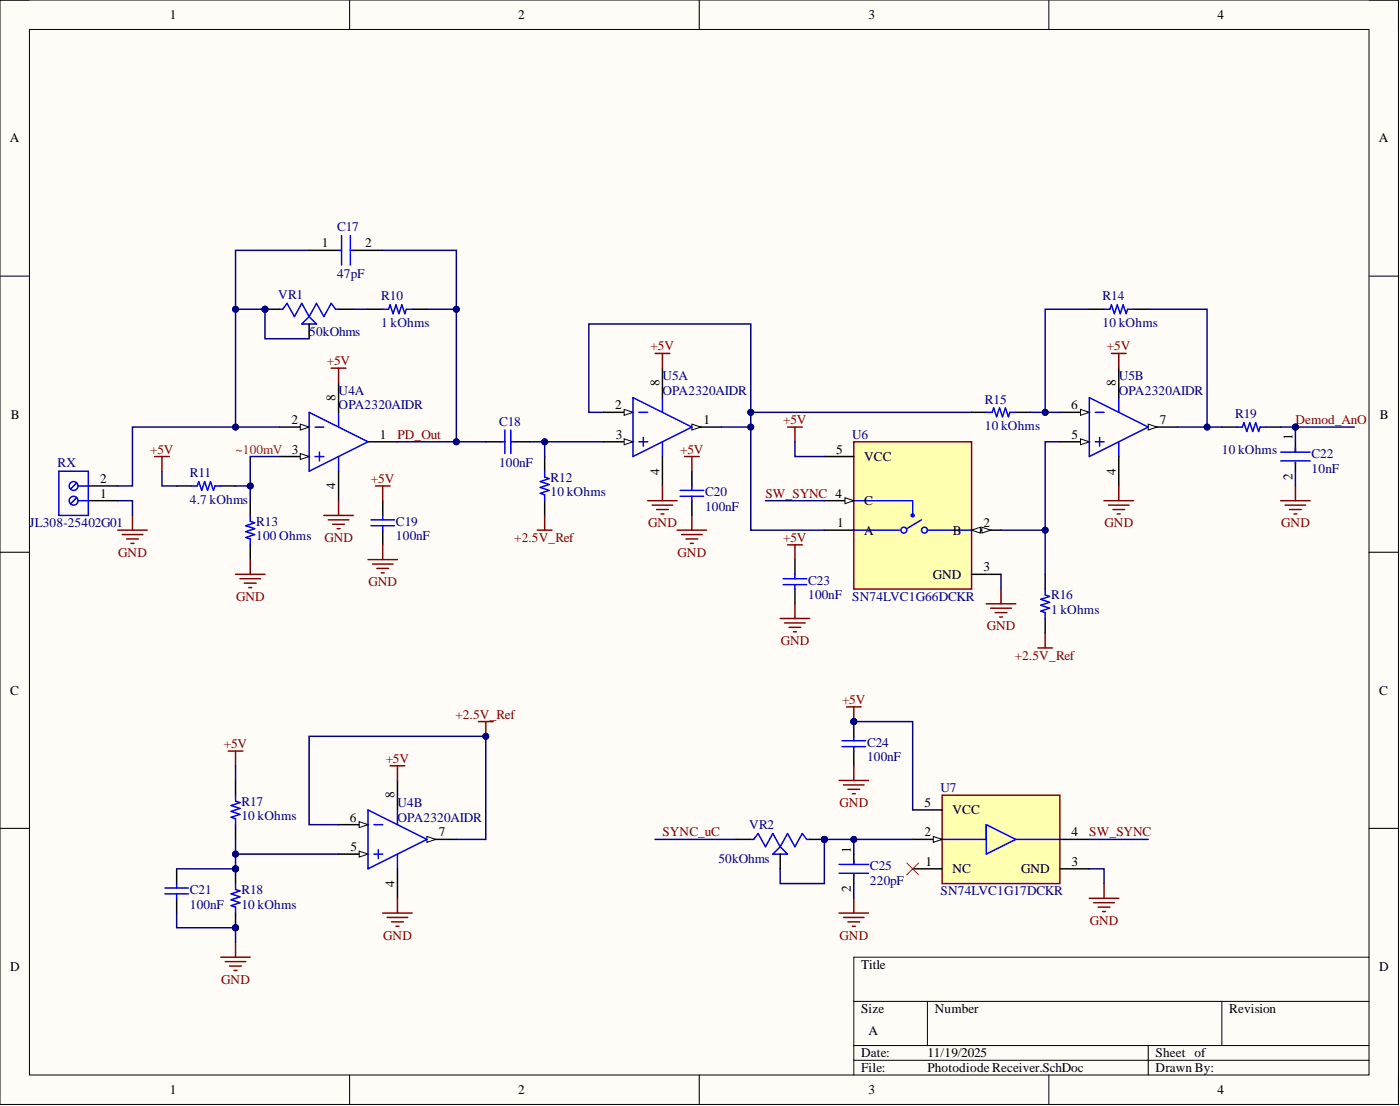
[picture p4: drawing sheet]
<svg xmlns="http://www.w3.org/2000/svg" width="241mm" height="190mm" viewBox="0 0 241 190" stroke-linecap="round" stroke-linejoin="round" font-family="sans-serif">
<defs><g id="words">
<g font-size="2.3">
<text x="29.3" y="3.3">1</text>
<text x="89.3" y="3.3">2</text>
<text x="149.7" y="3.3">3</text>
<text x="209.8" y="3.3">4</text>
<text x="1.7" y="24.5">A</text>
<text x="237.7" y="24.5">A</text>
<text x="55.5" y="42.6">1</text>
<text x="62.9" y="42.6">2</text>
<text x="57.8" y="69" transform="rotate(-90 57.8 69)">8</text>
<text x="106.1" y="70.5">2</text>
<text x="113.7" y="66.5" transform="rotate(-90 113.7 66.5)">8</text>
<text x="184.6" y="70.5">6</text>
<text x="192.3" y="66.5" transform="rotate(-90 192.3 66.5)">8</text>
<text x="1.9" y="72.1">B</text>
<text x="50.2" y="73.1">2</text>
<text x="65.5" y="75.6">1</text>
<text x="106.1" y="75.6">3</text>
<text x="121.3" y="73.1">1</text>
<text x="184.7" y="75.6">5</text>
<text x="199.9" y="73.1">7</text>
<text x="222.8" y="75.8" transform="rotate(-90 222.8 75.8)">1</text>
<text x="237.8" y="72.1">B</text>
<text x="17.3" y="83.2">2</text>
<text x="50.3" y="78.1">3</text>
<text x="113.7" y="81.8" transform="rotate(-90 113.7 81.8)">4</text>
<text x="144.1" y="78.1">5</text>
<text x="148.9" y="79.4">VCC</text>
<text x="192.3" y="81.8" transform="rotate(-90 192.3 81.8)">4</text>
<text x="222.8" y="82.7" transform="rotate(-90 222.8 82.7)">2</text>
<text x="17.3" y="85.7">1</text>
<text x="57.8" y="84.3" transform="rotate(-90 57.8 84.3)">4</text>
<text x="148.9" y="87">C</text>
<text x="144.3" y="90.8">1</text>
<text x="148.9" y="92.1">A</text>
<text x="164.2" y="92.1">B</text>
<text x="169.5" y="90.8">2</text>
<text x="160.8" y="99.7">GND</text>
<text x="169.5" y="98.4">3</text>
<text x="1.8" y="119.6">C</text>
<text x="237.7" y="119.6">C</text>
<text x="68" y="137.5" transform="rotate(-90 68 137.5)">8</text>
<text x="60.3" y="141.5">6</text>
<text x="159.3" y="139">5</text>
<text x="164.2" y="140.3">VCC</text>
<text x="60.4" y="146.6">5</text>
<text x="75.6" y="144.1">7</text>
<text x="146.7" y="146.9" transform="rotate(-90 146.7 146.9)">1</text>
<text x="159.3" y="144.1">2</text>
<text x="159.5" y="149.1">1</text>
<text x="184.7" y="144.1">4</text>
<text x="184.7" y="149.1">3</text>
<text x="68" y="152.8" transform="rotate(-90 68 152.8)">4</text>
<text x="146.7" y="153.7" transform="rotate(-90 146.7 153.7)">2</text>
<text x="164.2" y="150.4">NC</text>
<text x="176" y="150.4">GND</text>
<text x="1.8" y="167.2">D</text>
<text x="148.4" y="166.9">Title</text>
<text x="237.7" y="167.2">D</text>
<text x="148.4" y="174.5">Size</text>
<text x="149.7" y="178.3">A</text>
<text x="161.1" y="174.5">Number</text>
<text x="211.9" y="174.5">Revision</text>
<text x="148.4" y="182.1">Date:</text>
<text x="148.4" y="184.7">File:</text>
<text x="159.8" y="182.1">11/19/2025</text>
<text x="159.8" y="184.7">Photodiode Receiver.SchDoc</text>
<text x="199.2" y="182.1">Sheet of</text>
<text x="199.2" y="184.7">Drawn By:</text>
<text x="29.3" y="188.5">1</text>
<text x="89.3" y="188.5">2</text>
<text x="149.7" y="188.5">3</text>
<text x="209.8" y="188.5">4</text>
</g>
<g font-size="2.3" fill="#000080">
<text x="58.1" y="39.8">C17</text>
<text x="58.1" y="47.9">47pF</text>
<text x="48" y="51.5">VR1</text>
<text x="65.7" y="51.7">R10</text>
<text x="190" y="51.7">R14</text>
<text x="53.3" y="57.8">50kOhms</text>
<text x="65.7" y="56.3">1 kOhms</text>
<text x="190" y="56.3">10 kOhms</text>
<text x="114.2" y="65.4">U5A</text>
<text x="192.8" y="65.4">U5B</text>
<text x="58.4" y="68">U4A</text>
<text x="58.4" y="70.5">OPA2320AIDR</text>
<text x="114.2" y="68">OPA2320AIDR</text>
<text x="169.7" y="69.5">R15</text>
<text x="192.8" y="68">OPA2320AIDR</text>
<text x="86" y="73.3">C18</text>
<text x="146.9" y="75.6">U6</text>
<text x="169.7" y="74.1">10 kOhms</text>
<text x="212.9" y="72">R19</text>
<text x="9.9" y="80.4">RX</text>
<text x="32.7" y="82.2">R11</text>
<text x="86" y="80.4">100nF</text>
<text x="94.9" y="82.9">R12</text>
<text x="210.6" y="78.1">10 kOhms</text>
<text x="226.1" y="78.9">C22</text>
<text x="226.1" y="81.4">10nF</text>
<text x="32.7" y="86.7">4.7 kOhms</text>
<text x="94.9" y="85.5">10 kOhms</text>
<text x="121.5" y="85.5">C20</text>
<text x="121.5" y="88">100nF</text>
<text x="5.1" y="90.8">JL308-25402G01</text>
<text x="44.1" y="93.1">100 Ohms</text>
<text x="44.1" y="90.6">R13</text>
<text x="68.3" y="90.6">C19</text>
<text x="68.3" y="93.1">100nF</text>
<text x="139.3" y="100.7">C23</text>
<text x="139.3" y="103.2">100nF</text>
<text x="146.9" y="103.5">SN74LVC1G66DCKR</text>
<text x="181.2" y="105.8">1 kOhms</text>
<text x="181.2" y="103.2">R16</text>
<text x="149.4" y="128.6">C24</text>
<text x="149.4" y="131.1">100nF</text>
<text x="162.1" y="136.5">U7</text>
<text x="41.6" y="141.3">10 kOhms</text>
<text x="41.6" y="138.7">R17</text>
<text x="68.5" y="139">U4B</text>
<text x="68.5" y="141.5">OPA2320AIDR</text>
<text x="129.1" y="142.8">VR2</text>
<text x="123.8" y="148.6">50kOhms</text>
<text x="149.9" y="149.9">C25</text>
<text x="32.7" y="154">C21</text>
<text x="41.6" y="154">R18</text>
<text x="149.9" y="152.4">220pF</text>
<text x="162.1" y="154.2">SN74LVC1G17DCKR</text>
<text x="32.7" y="156.5">100nF</text>
<text x="41.6" y="156.5">10 kOhms</text>
</g>
<g font-size="2.3" fill="#800000">
<text x="56.3" y="62.9">+5V</text>
<text x="112.1" y="60.4">+5V</text>
<text x="190.8" y="60.4">+5V</text>
<text x="68.5" y="75.6">PD_Out</text>
<text x="135" y="73.1">+5V</text>
<text x="223.3" y="73.1">Demod_AnO</text>
<text x="25.9" y="78.1">+5V</text>
<text x="63.9" y="83.2">+5V</text>
<text x="117.2" y="78.1">+5V</text>
<text x="131.9" y="85.7">SW_SYNC 4</text>
<text x="20.4" y="95.9">GND</text>
<text x="55.9" y="93.3">GND</text>
<text x="88.6" y="93.3">+2.5V_Ref</text>
<text x="111.7" y="90.8">GND</text>
<text x="116.8" y="95.9">GND</text>
<text x="135" y="93.3">+5V</text>
<text x="190.4" y="90.8">GND</text>
<text x="220.8" y="90.8">GND</text>
<text x="63.5" y="101">GND</text>
<text x="40.7" y="103.5">GND</text>
<text x="134.6" y="111.1">GND</text>
<text x="170.1" y="108.6">GND</text>
<text x="174.9" y="113.6">+2.5V_Ref</text>
<text x="78.5" y="123.8">+2.5V_Ref</text>
<text x="145.1" y="121.2">+5V</text>
<text x="38.6" y="128.9">+5V</text>
<text x="66.5" y="131.4">+5V</text>
<text x="144.7" y="139">GND</text>
<text x="114.2" y="144.1">SYNC_uC</text>
<text x="187.8" y="144.1">SW_SYNC</text>
<text x="66.1" y="161.8">GND</text>
<text x="144.7" y="161.8">GND</text>
<text x="187.8" y="159.3">GND</text>
<text x="38.1" y="169.4">GND</text>
</g>
<text font-size="2.3" fill="#f00" x="40.6" y="78.1">~100mV</text>
</g></defs>
<path d="M0 0h241v190.2h-241z" fill-rule="evenodd" fill="#fffcf8"/>
<path d="M0 0h241v190.2h-241z" fill="none" stroke="#000" stroke-width=".17"/>
<path d="M5.1 5.1h230.9v180.1h-230.9z" fill-rule="evenodd" fill="#fffcf8"/>
<g fill="none" stroke="#000" stroke-width=".17">
<path d="M0 0h5.1M5.1 5.1h230.9v180.1h-230.9zM60.3 0v5.1M120.5 0v5.1M180.8 0v5.1M236 0h5v5.1M0 47.6h5.1M236 47.6h5M0 95.1h5.1M236 95.1h5M0 142.7h5.1M236 142.7h5"/>
<path d="M147.2 172.5h88.8M159.8 172.5v7.6M210.6 172.5v7.6M236 164.9h-88.8v20.3M60.3 185.2v5M120.5 185.2v5M147.2 180.1h88.8M147.2 182.6h88.8M180.8 185.2v5M197.9 180.1v5.1M241 185.2v5"/>
</g>
<path d="M48.2 78.6h5.1M63.4 76.1h5.1" fill="none" stroke="#000" stroke-width=".25"/>
<path d="M51.8 78.1l1.5 .5-1.5 .5z" fill="#f8fcff"/>
<path d="M51.8 78.1l1.5 .5-1.5 .5z" fill="none" stroke="#000" stroke-width=".17"/>
<path d="M48.2 73.6h5.1" fill="none" stroke="#000" stroke-width=".25"/>
<path d="M51.8 73.1l1.5 .5-1.5 .5z" fill="#f8fcff"/>
<path d="M51.8 73.1l1.5 .5-1.5 .5z" fill="none" stroke="#000" stroke-width=".17"/>
<path d="M53.3 71l10.1 5.1-10.1 5.1zM54.3 73.6h1.5M54.3 78.6h1.5M55.1 77.9v1.5M58.4 71v2.6M58.4 78.6v2.6" fill="none" stroke="#00f" stroke-width=".25"/>
<path d="M58.4 65.9v5.1M58.4 81.2v5M73.6 144.6h5.1" fill="none" stroke="#000" stroke-width=".25"/>
<path d="M73.6 144.1l1.5 .5-1.5 .5z" fill="#f8fcff"/>
<path d="M73.6 144.1l1.5 .5-1.5 .5z" fill="none" stroke="#000" stroke-width=".17"/>
<path d="M58.4 147.1h5" fill="none" stroke="#000" stroke-width=".25"/>
<path d="M61.9 146.6l1.5 .5-1.5 .5z" fill="#f8fcff"/>
<path d="M61.9 146.6l1.5 .5-1.5 .5z" fill="none" stroke="#000" stroke-width=".17"/>
<path d="M58.4 142h5" fill="none" stroke="#000" stroke-width=".25"/>
<path d="M61.9 141.5l1.5 .5-1.5 .5z" fill="#f8fcff"/>
<path d="M61.9 141.5l1.5 .5-1.5 .5z" fill="none" stroke="#000" stroke-width=".17"/>
<path d="M63.4 139.5l10.2 5.1-10.2 5.1zM68.5 139.5v2.5M64.4 142h1.6M64.4 147.1h1.6M65.2 146.4v1.5M68.5 147.1v2.6" fill="none" stroke="#00f" stroke-width=".25"/>
<path d="M119.2 73.6h5.1M68.5 134.4v5.1M68.5 149.7v5" fill="none" stroke="#000" stroke-width=".25"/>
<path d="M119.2 73.1l1.6 .5-1.6 .5z" fill="#f8fcff"/>
<path d="M119.2 73.1l1.6 .5-1.6 .5z" fill="none" stroke="#000" stroke-width=".17"/>
<path d="M104 76.1h5.1" fill="none" stroke="#000" stroke-width=".25"/>
<path d="M107.6 75.6l1.5 .5-1.5 .5z" fill="#f8fcff"/>
<path d="M107.6 75.6l1.5 .5-1.5 .5z" fill="none" stroke="#000" stroke-width=".17"/>
<path d="M104 71h5.1" fill="none" stroke="#000" stroke-width=".25"/>
<path d="M107.6 70.5l1.5 .5-1.5 .5z" fill="#f8fcff"/>
<path d="M107.6 70.5l1.5 .5-1.5 .5z" fill="none" stroke="#000" stroke-width=".17"/>
<path d="M109.1 68.5l10.1 5.1-10.1 5zM110.1 71h1.5M110.1 76.1h1.5M110.9 75.3v1.6M114.2 68.5v2.5M114.2 76.1v2.5" fill="none" stroke="#00f" stroke-width=".25"/>
<path d="M114.2 63.4v5.1M114.2 78.6v5.1M197.9 73.6h5.1" fill="none" stroke="#000" stroke-width=".25"/>
<path d="M197.9 73.1l1.5 .5-1.5 .5z" fill="#f8fcff"/>
<path d="M197.9 73.1l1.5 .5-1.5 .5z" fill="none" stroke="#000" stroke-width=".17"/>
<path d="M182.7 76.1h5.1" fill="none" stroke="#000" stroke-width=".25"/>
<path d="M186.2 75.6l1.6 .5-1.6 .5z" fill="#f8fcff"/>
<path d="M186.2 75.6l1.6 .5-1.6 .5z" fill="none" stroke="#000" stroke-width=".17"/>
<path d="M182.7 71h5.1" fill="none" stroke="#000" stroke-width=".25"/>
<path d="M186.2 70.5l1.6 .5-1.6 .5z" fill="#f8fcff"/>
<path d="M186.2 70.5l1.6 .5-1.6 .5z" fill="none" stroke="#000" stroke-width=".17"/>
<g fill="none" stroke="#00f" stroke-width=".25">
<path d="M58.4 43.1h.5M58.9 40.6v5.1M60.4 40.6v5.1M60.4 43.1h.5M66 53.3h1l.2-.8 .5 1.5 .6-1.5 .5 1.5 .5-1.5 .5 1.5 .2-.7h1M187.8 68.5l10.1 5.1-10.1 5zM188.8 71h1.5M188.8 76.1h1.5M189.5 75.3v1.6M192.8 68.5v2.5M192.8 76.1v2.5M10.1 81.2h5.1v7.6h-5.1z"/>
<path d="M13.2 85.7l-1 1.1M13.2 83.2l-1 1M13.4 86.2h1.8M13.4 83.7h1.8M63.9 89.5h4.1M63.9 90.6h4.1M66 88.8v.7M66 90.6v.7"/>
<circle cx="12.7" cy="86.2" r=".76"/>
<circle cx="12.7" cy="83.7" r=".76"/>
</g>
<path d="M53.3 43.1h5.1M60.9 43.1h5.1M63.4 53.3h2.6M71 53.3h2.6M192.8 63.4v5.1M192.8 78.6v5.1M15.2 86.2h5.1M15.2 83.7h5.1M66 86.2v2.6M66 91.3v2.6" fill="none" stroke="#000" stroke-width=".25"/>
<g fill="none" stroke="#800000" stroke-width=".25">
<path d="M57.1 63.4h2.5M58.4 63.4v2.5M20.3 91.3h5.1M21.1 92.1h3.5M21.8 92.8h2M22.6 93.6h.5M22.8 88.8v2.5M55.8 88.8h5.1M56.6 89.5h3.5M57.3 90.3h2.1M58.1 91.1h.5M58.4 86.2v2.6"/>
<path d="M63.4 96.4h5.1M64.2 97.1h3.5M64.7 83.7h2.5M65 97.9h2M65.7 98.7h.5M66 83.7v2.5M66 93.9v2.5"/>
</g>
<circle cx="45.7" cy="53.3" r=".51" fill="#000080"/>
<circle cx="45.7" cy="53.3" r=".51" fill="none" stroke="#000080" stroke-width=".17"/>
<path d="M48.2 53.3h.5l.8-1 1.2 2.2 1.3-2.2 1.3 2.2M52 55.8l1.3-1.3 1.2 1.3zM58.4 53.3h-.6l-.7-1-1.3 2.2-1.3-2.2-1.2 2.2" fill="none" stroke="#00f" stroke-width=".25"/>
<path d="M45.7 53.3h2.5M53.3 55.8v2.5M58.4 53.3h2.5" fill="none" stroke="#000" stroke-width=".25"/>
<circle cx="45.7" cy="53.3" r=".51" fill="#000080"/>
<circle cx="45.7" cy="53.3" r=".51" fill="none" stroke="#000080" stroke-width=".17"/>
<path d="M83.7 76.1h2.6M88.8 76.1h2.5M93.9 78.6v2.6M30.4 83.7h2.6M38.1 83.7h2.5M43.1 86.2v2.6M43.1 93.9v2.5M93.9 86.2v2.6M40.6 134.4v2.6M40.6 142v2.6" fill="none" stroke="#000" stroke-width=".25"/>
<path d="M86.3 76.1h.7M87 74.1v4M88 74.1v4M88 76.1h.8M33 83.7h1l.3-.8 .5 1.6 .5-1.6 .5 1.6 .5-1.6 .5 1.6 .2-.8h1.1M43.1 88.8v1l.8 .2-1.5 .6 1.5 .5-1.5 .5 1.5 .5-1.5 .5 .7 .2v1.1M93.9 81.2v1l.7 .2-1.5 .5 1.5 .6-1.5 .5 1.5 .5-1.5 .5 .8 .2v1M40.6 137v1l.8 .2-1.6 .5 1.6 .6-1.6 .5 1.6 .5-1.6 .5 .8 .2v1" fill="none" stroke="#00f" stroke-width=".25"/>
<g fill="none" stroke="#800000" stroke-width=".25">
<path d="M26.6 78.6h2.6M27.9 78.6v2.6M40.6 98.9h5.1M41.4 99.7h3.5M43.1 96.4v2.5M42.1 100.4h2M42.9 101.2h.5M39.3 129.4h2.6M40.6 129.4v2.5M67.2 131.9h2.6M68.5 131.9v2.5M66 157.3h5"/>
<path d="M66.7 158h3.6M67.5 158.8h2M68.3 159.5h.5M68.5 154.7v2.6"/>
</g>
<circle cx="40.6" cy="149.7" r=".51" fill="#000080"/>
<circle cx="40.6" cy="149.7" r=".51" fill="none" stroke="#000080" stroke-width=".17"/>
<circle cx="40.6" cy="159.8" r=".51" fill="#000080"/>
<circle cx="40.6" cy="159.8" r=".51" fill="none" stroke="#000080" stroke-width=".17"/>
<path d="M40.6 149.7v2.5" fill="none" stroke="#000" stroke-width=".25"/>
<circle cx="40.6" cy="149.7" r=".51" fill="#000080"/>
<circle cx="40.6" cy="149.7" r=".51" fill="none" stroke="#000080" stroke-width=".17"/>
<path d="M40.6 157.3v2.5" fill="none" stroke="#000" stroke-width=".25"/>
<circle cx="40.6" cy="159.8" r=".51" fill="#000080"/>
<circle cx="40.6" cy="159.8" r=".51" fill="none" stroke="#000080" stroke-width=".17"/>
<path d="M28.4 152.9h4.1M28.4 154h4.1M30.4 152.2v.7M30.4 154v.7M40.6 152.2v1l.8 .3-1.6 .5 1.6 .5-1.6 .5 1.6 .5-1.6 .5 .8 .2v1.1" fill="none" stroke="#00f" stroke-width=".25"/>
<path d="M30.4 149.7v2.5M30.4 154.7v2.6" fill="none" stroke="#000" stroke-width=".25"/>
<path d="M82.5 124.3h2.5M83.7 124.3v2.5M38.1 164.9h5M38.8 165.6h3.6M39.6 166.4h2M40.3 167.2h.5M40.6 162.3v2.6" fill="none" stroke="#800000" stroke-width=".25"/>
<circle cx="83.7" cy="126.8" r=".51" fill="#000080"/>
<circle cx="83.7" cy="126.8" r=".51" fill="none" stroke="#000080" stroke-width=".17"/>
<g fill="none" stroke="#800000" stroke-width=".25">
<path d="M112.9 60.9h2.5M114.2 60.9v2.5M118 78.6h2.5M119.2 78.6v2.6M191.6 60.9h2.5M192.8 60.9v2.5M92.6 91.3h2.5M93.9 88.8v2.5M111.6 86.2h5.1M112.4 87h3.6M113.2 87.8h2M113.9 88.5h.5"/>
<path d="M114.2 83.7v2.5M116.7 91.3h5.1M117.5 92.1h3.5M118.2 92.8h2.1M119 93.6h.5M119.2 88.8v2.5M190.3 86.2h5.1M191.1 87h3.5M191.8 87.8h2M192.6 88.5h.5M192.8 83.7v2.5M178.9 111.6h2.5"/>
<path d="M180.1 109.1v2.5"/>
</g>
<path d="M187.8 53.3h2.5M195.4 53.3h2.5M167.5 71h2.5M175.1 71h2.5M119.2 81.2v2.5M119.2 86.2v2.6M180.1 98.9v2.6M180.1 106.5v2.6" fill="none" stroke="#000" stroke-width=".25"/>
<path d="M190.3 53.3h1l.3-.8 .5 1.5 .5-1.5 .5 1.5 .5-1.5 .5 1.5 .3-.7h1M170 71h1l.3-.7 .5 1.5 .5-1.5 .5 1.5 .5-1.5 .5 1.5 .3-.8h1M117.2 84.5h4.1M117.2 85.5h4.1M119.2 83.7v.8M119.2 85.5v.7M180.1 101.5v1l.8 .2-1.5 .5 1.5 .5-1.5 .5 1.5 .6-1.5 .5 .7 .2v1" fill="none" stroke="#00f" stroke-width=".25"/>
<path d="M147.2 76.1h20.3v25.4h-20.3z" fill-rule="evenodd" fill="#ffffb0"/>
<path d="M147.2 76.1h20.3v25.4h-20.3z" fill="none" stroke="#800000" stroke-width=".25"/>
<g fill="none" stroke="#00f" stroke-width=".25">
<path d="M147.2 91.3h7.8M147.2 86.2h10.1v2.6M158.8 89.5l-2.5 1.6M159.8 91.3h7.7"/>
<circle cx="155.8" cy="91.3" r=".51"/>
<circle cx="157.3" cy="88.8" r=".25"/>
<circle cx="159.3" cy="91.3" r=".51"/>
</g>
<path d="M142.1 78.6h5.1M142.1 91.3h5.1M167.5 91.3h5" fill="none" stroke="#000" stroke-width=".25"/>
<path d="M167.5 91.3l1.5-.5v1z" fill="#f8fcff"/>
<path d="M167.5 91.3l1.5-.5v1z" fill="none" stroke="#000" stroke-width=".17"/>
<path d="M169.2 90.8l1.6 .5-1.6 .5z" fill="#f8fcff"/>
<path d="M169.2 90.8l1.6 .5-1.6 .5z" fill="none" stroke="#000" stroke-width=".17"/>
<path d="M142.1 86.2h5.1" fill="none" stroke="#000" stroke-width=".25"/>
<path d="M145.6 85.7l1.6 .5-1.6 .5z" fill="#f8fcff"/>
<path d="M145.6 85.7l1.6 .5-1.6 .5z" fill="none" stroke="#000" stroke-width=".17"/>
<path d="M167.5 98.9h5" fill="none" stroke="#000" stroke-width=".25"/>
<path d="M135.7 73.6h2.6M137 73.6v2.5M170 104h5.1M170.8 104.8h3.5M171.5 105.5h2M172.3 106.3h.5M172.5 101.5v2.5" fill="none" stroke="#800000" stroke-width=".25"/>
<path d="M162.4 137h20.3v15.2h-20.3z" fill-rule="evenodd" fill="#ffffb0"/>
<path d="M162.4 137h20.3v15.2h-20.3z" fill="none" stroke="#800000" stroke-width=".25"/>
<path d="M162.4 144.6h7.6M170 142l5.1 2.6-5.1 2.5zM175.1 144.6h7.6" fill="none" stroke="#00f" stroke-width=".25"/>
<path d="M157.3 139.5h5.1M157.3 144.6h5.1" fill="none" stroke="#000" stroke-width=".25"/>
<path d="M160.9 144.1l1.5 .5-1.5 .5z" fill="#f8fcff"/>
<path d="M160.9 144.1l1.5 .5-1.5 .5z" fill="none" stroke="#000" stroke-width=".17"/>
<path d="M137 96.4v2.5M137 101.5v2.5M157.3 149.7h5.1M182.7 149.7h5.1M182.7 144.6h5.1" fill="none" stroke="#000" stroke-width=".25"/>
<path d="M135 99.7h4M137 98.9v.8M135 100.7h4M137 100.7v.8" fill="none" stroke="#00f" stroke-width=".25"/>
<path d="M135.7 93.9h2.6M137 93.9v2.5M134.5 106.5h5M135.2 107.3h3.6M136 108.1h2M136.8 108.8h.5M137 104v2.5M187.8 154.7h5M188.5 155.5h3.6M189.3 156.2h2M190 157h.5M190.3 152.2v2.5" fill="none" stroke="#800000" stroke-width=".25"/>
<circle cx="147.2" cy="124.3" r=".51" fill="#000080"/>
<circle cx="147.2" cy="124.3" r=".51" fill="none" stroke="#000080" stroke-width=".17"/>
<path d="M147.2 124.3v2.5M147.2 129.4v2.5" fill="none" stroke="#000" stroke-width=".25"/>
<circle cx="147.2" cy="124.3" r=".51" fill="#000080"/>
<circle cx="147.2" cy="124.3" r=".51" fill="none" stroke="#000080" stroke-width=".17"/>
<path d="M145.1 127.6h4.1M145.1 128.6h4.1M147.2 126.8v.8M147.2 128.6v.8" fill="none" stroke="#00f" stroke-width=".25"/>
<path d="M145.9 121.8h2.5M147.2 121.8v2.5" fill="none" stroke="#800000" stroke-width=".25"/>
<circle cx="147.2" cy="124.3" r=".51" fill="#000080"/>
<circle cx="147.2" cy="124.3" r=".51" fill="none" stroke="#000080" stroke-width=".17"/>
<path d="M144.6 134.4h5.1M145.4 135.2h3.5M146.1 136h2.1M146.9 136.7h.5M147.2 131.9v2.5" fill="none" stroke="#800000" stroke-width=".25"/>
<path d="M156.3 148.6l2 2.1M158.3 148.6l-2 2.1" fill="none" stroke="#f00" stroke-width=".17"/>
<circle cx="142.1" cy="144.6" r=".51" fill="#000080"/>
<circle cx="142.1" cy="144.6" r=".51" fill="none" stroke="#000080" stroke-width=".17"/>
<path d="M129.4 144.6h.5l.8-1 1.2 2.2 1.3-2.2 1.3 2.2M133.2 147.1l1.3-1.3 1.2 1.3zM139.5 144.6h-.5l-.7-1-1.3 2.2-1.3-2.2-1.2 2.2" fill="none" stroke="#00f" stroke-width=".25"/>
<path d="M139.5 144.6h2.6" fill="none" stroke="#000" stroke-width=".25"/>
<circle cx="142.1" cy="144.6" r=".51" fill="#000080"/>
<circle cx="142.1" cy="144.6" r=".51" fill="none" stroke="#000080" stroke-width=".17"/>
<path d="M126.9 144.6h2.5M134.5 147.1v2.6M147.2 147.1v1.8M147.2 150.7v1.5" fill="none" stroke="#000" stroke-width=".25"/>
<path d="M144.6 148.9h5.1M144.6 150.4h5.1M147.2 148.1v.8M147.2 150.7v.2" fill="none" stroke="#00f" stroke-width=".25"/>
<path d="M144.6 157.3h5.1M145.4 158h3.5M146.1 158.8h2.1M146.9 159.5h.5M147.2 154.7v2.6" fill="none" stroke="#800000" stroke-width=".25"/>
<path d="M45.7 53.3v5h7.6M20.3 86.2h2.5v2.6" fill="none" stroke="#000080" stroke-width=".25"/>
<circle cx="45.7" cy="53.3" r=".51" fill="#000080"/>
<circle cx="45.7" cy="53.3" r=".51" fill="none" stroke="#000080" stroke-width=".17"/>
<path d="M60.9 53.3h2.5M73.6 53.3h5.1v22.8h-10.2" fill="none" stroke="#000080" stroke-width=".25"/>
<circle cx="78.7" cy="76.1" r=".51" fill="#000080"/>
<circle cx="78.7" cy="76.1" r=".51" fill="none" stroke="#000080" stroke-width=".17"/>
<circle cx="78.7" cy="53.3" r=".51" fill="#000080"/>
<circle cx="78.7" cy="53.3" r=".51" fill="none" stroke="#000080" stroke-width=".17"/>
<path d="M45.7 53.3h-5.1v20.3h7.6" fill="none" stroke="#000080" stroke-width=".25"/>
<circle cx="45.7" cy="53.3" r=".51" fill="#000080"/>
<circle cx="45.7" cy="53.3" r=".51" fill="none" stroke="#000080" stroke-width=".17"/>
<circle cx="40.6" cy="53.3" r=".51" fill="#000080"/>
<circle cx="40.6" cy="53.3" r=".51" fill="none" stroke="#000080" stroke-width=".17"/>
<circle cx="40.6" cy="73.6" r=".51" fill="#000080"/>
<circle cx="40.6" cy="73.6" r=".51" fill="none" stroke="#000080" stroke-width=".17"/>
<path d="M53.3 43.1h-12.7v10.2" fill="none" stroke="#000080" stroke-width=".25"/>
<circle cx="40.6" cy="53.3" r=".51" fill="#000080"/>
<circle cx="40.6" cy="53.3" r=".51" fill="none" stroke="#000080" stroke-width=".17"/>
<path d="M66 43.1h12.7v10.2" fill="none" stroke="#000080" stroke-width=".25"/>
<circle cx="78.7" cy="53.3" r=".51" fill="#000080"/>
<circle cx="78.7" cy="53.3" r=".51" fill="none" stroke="#000080" stroke-width=".17"/>
<path d="M40.6 73.6h-17.8v10.1h-2.5" fill="none" stroke="#000080" stroke-width=".25"/>
<circle cx="40.6" cy="73.6" r=".51" fill="#000080"/>
<circle cx="40.6" cy="73.6" r=".51" fill="none" stroke="#000080" stroke-width=".17"/>
<path d="M40.6 83.7h2.5v2.5" fill="none" stroke="#000080" stroke-width=".25"/>
<circle cx="43.1" cy="83.7" r=".51" fill="#000080"/>
<circle cx="43.1" cy="83.7" r=".51" fill="none" stroke="#000080" stroke-width=".17"/>
<path d="M48.2 78.6h-5.1v5.1" fill="none" stroke="#000080" stroke-width=".25"/>
<circle cx="43.1" cy="83.7" r=".51" fill="#000080"/>
<circle cx="43.1" cy="83.7" r=".51" fill="none" stroke="#000080" stroke-width=".17"/>
<path d="M91.3 76.1h2.6v2.5M27.9 81.2v2.5h2.5" fill="none" stroke="#000080" stroke-width=".25"/>
<circle cx="93.9" cy="76.1" r=".51" fill="#000080"/>
<circle cx="93.9" cy="76.1" r=".51" fill="none" stroke="#000080" stroke-width=".17"/>
<path d="M78.7 76.1h5" fill="none" stroke="#000080" stroke-width=".25"/>
<circle cx="78.7" cy="76.1" r=".51" fill="#000080"/>
<circle cx="78.7" cy="76.1" r=".51" fill="none" stroke="#000080" stroke-width=".17"/>
<path d="M40.6 131.9v2.5M40.6 144.6v2.5h17.8" fill="none" stroke="#000080" stroke-width=".25"/>
<circle cx="40.6" cy="147.1" r=".51" fill="#000080"/>
<circle cx="40.6" cy="147.1" r=".51" fill="none" stroke="#000080" stroke-width=".17"/>
<path d="M40.6 147.1v2.6" fill="none" stroke="#000080" stroke-width=".25"/>
<circle cx="40.6" cy="147.1" r=".51" fill="#000080"/>
<circle cx="40.6" cy="147.1" r=".51" fill="none" stroke="#000080" stroke-width=".17"/>
<circle cx="40.6" cy="149.7" r=".51" fill="#000080"/>
<circle cx="40.6" cy="149.7" r=".51" fill="none" stroke="#000080" stroke-width=".17"/>
<path d="M30.4 149.7h10.2" fill="none" stroke="#000080" stroke-width=".25"/>
<circle cx="40.6" cy="149.7" r=".51" fill="#000080"/>
<circle cx="40.6" cy="149.7" r=".51" fill="none" stroke="#000080" stroke-width=".17"/>
<path d="M30.4 157.3v2.5h10.2" fill="none" stroke="#000080" stroke-width=".25"/>
<circle cx="40.6" cy="159.8" r=".51" fill="#000080"/>
<circle cx="40.6" cy="159.8" r=".51" fill="none" stroke="#000080" stroke-width=".17"/>
<path d="M40.6 159.8v2.5" fill="none" stroke="#000080" stroke-width=".25"/>
<circle cx="40.6" cy="159.8" r=".51" fill="#000080"/>
<circle cx="40.6" cy="159.8" r=".51" fill="none" stroke="#000080" stroke-width=".17"/>
<path d="M58.4 142h-5.1v-15.2h30.4v17.8h-5" fill="none" stroke="#000080" stroke-width=".25"/>
<circle cx="83.7" cy="126.8" r=".51" fill="#000080"/>
<circle cx="83.7" cy="126.8" r=".51" fill="none" stroke="#000080" stroke-width=".17"/>
<path d="M93.9 76.1h10.1" fill="none" stroke="#000080" stroke-width=".25"/>
<circle cx="93.9" cy="76.1" r=".51" fill="#000080"/>
<circle cx="93.9" cy="76.1" r=".51" fill="none" stroke="#000080" stroke-width=".17"/>
<path d="M177.6 71h5.1" fill="none" stroke="#000080" stroke-width=".25"/>
<circle cx="180.1" cy="71" r=".51" fill="#000080"/>
<circle cx="180.1" cy="71" r=".51" fill="none" stroke="#000080" stroke-width=".17"/>
<path d="M187.8 53.3h-7.7v17.7" fill="none" stroke="#000080" stroke-width=".25"/>
<circle cx="180.1" cy="71" r=".51" fill="#000080"/>
<circle cx="180.1" cy="71" r=".51" fill="none" stroke="#000080" stroke-width=".17"/>
<path d="M197.9 53.3h10.2v20.3h-5.1" fill="none" stroke="#000080" stroke-width=".25"/>
<circle cx="208.1" cy="73.6" r=".51" fill="#000080"/>
<circle cx="208.1" cy="73.6" r=".51" fill="none" stroke="#000080" stroke-width=".17"/>
<path d="M182.7 76.1h-2.6v22.8M172.5 98.9v2.6" fill="none" stroke="#000080" stroke-width=".25"/>
<circle cx="180.1" cy="91.3" r=".51" fill="#000080"/>
<circle cx="180.1" cy="91.3" r=".51" fill="none" stroke="#000080" stroke-width=".17"/>
<path d="M129.4 71h38.1" fill="none" stroke="#000080" stroke-width=".25"/>
<circle cx="129.4" cy="71" r=".51" fill="#000080"/>
<circle cx="129.4" cy="71" r=".51" fill="none" stroke="#000080" stroke-width=".17"/>
<path d="M137 76.1v2.5h5.1M172.5 91.3h7.6" fill="none" stroke="#000080" stroke-width=".25"/>
<circle cx="180.1" cy="91.3" r=".51" fill="#000080"/>
<circle cx="180.1" cy="91.3" r=".51" fill="none" stroke="#000080" stroke-width=".17"/>
<path d="M104 71h-2.5v-15.2h27.9v35.5h12.7" fill="none" stroke="#000080" stroke-width=".25"/>
<circle cx="129.4" cy="73.6" r=".51" fill="#000080"/>
<circle cx="129.4" cy="73.6" r=".51" fill="none" stroke="#000080" stroke-width=".17"/>
<circle cx="129.4" cy="71" r=".51" fill="#000080"/>
<circle cx="129.4" cy="71" r=".51" fill="none" stroke="#000080" stroke-width=".17"/>
<path d="M124.3 73.6h5.1" fill="none" stroke="#000080" stroke-width=".25"/>
<circle cx="129.4" cy="73.6" r=".51" fill="#000080"/>
<circle cx="129.4" cy="73.6" r=".51" fill="none" stroke="#000080" stroke-width=".17"/>
<path d="M131.9 86.2h10.2M147.2 124.3h10.1v15.2M187.8 149.7h2.5v2.5M187.8 144.6h10.1" fill="none" stroke="#000080" stroke-width=".25"/>
<circle cx="147.2" cy="124.3" r=".51" fill="#000080"/>
<circle cx="147.2" cy="124.3" r=".51" fill="none" stroke="#000080" stroke-width=".17"/>
<path d="M112.9 144.6h14M142.1 144.6v7.6h-7.6v-2.5" fill="none" stroke="#000080" stroke-width=".25"/>
<circle cx="142.1" cy="144.6" r=".51" fill="#000080"/>
<circle cx="142.1" cy="144.6" r=".51" fill="none" stroke="#000080" stroke-width=".17"/>
<path d="M142.1 144.6h15.2" fill="none" stroke="#000080" stroke-width=".25"/>
<circle cx="142.1" cy="144.6" r=".51" fill="#000080"/>
<circle cx="142.1" cy="144.6" r=".51" fill="none" stroke="#000080" stroke-width=".17"/>
<circle cx="147.2" cy="144.6" r=".51" fill="#000080"/>
<circle cx="147.2" cy="144.6" r=".51" fill="none" stroke="#000080" stroke-width=".17"/>
<path d="M147.2 144.6v2.5" fill="none" stroke="#000080" stroke-width=".25"/>
<circle cx="147.2" cy="144.6" r=".51" fill="#000080"/>
<circle cx="147.2" cy="144.6" r=".51" fill="none" stroke="#000080" stroke-width=".17"/>
<path d="M208.1 73.6h2.5M147.2 152.2v2.5" fill="none" stroke="#000080" stroke-width=".25"/>
<path d="M210.6 73.6h2.5M218.2 73.6h2.5" fill="none" stroke="#000" stroke-width=".25"/>
<path d="M213.1 73.6h1l.3-.8 .5 1.5 .5-1.5 .5 1.5 .5-1.5 .5 1.5 .3-.7h1" fill="none" stroke="#00f" stroke-width=".25"/>
<circle cx="208.1" cy="73.6" r=".51" fill="#000080"/>
<circle cx="208.1" cy="73.6" r=".51" fill="none" stroke="#000080" stroke-width=".17"/>
<path d="M223.3 76.1v1.8M223.3 79.6v1.6" fill="none" stroke="#000" stroke-width=".25"/>
<path d="M220.7 77.9h5.1M220.7 79.4h5.1M223.3 77.1v.8M223.3 79.6v.3" fill="none" stroke="#00f" stroke-width=".25"/>
<path d="M220.7 86.2h5.1M221.5 87h3.6M222.3 87.8h2M223 88.5h.5M223.3 83.7v2.5" fill="none" stroke="#800000" stroke-width=".25"/>
<path d="M220.7 73.6h2.6v2.5M223.3 81.2v2.5" fill="none" stroke="#000080" stroke-width=".25"/>
<circle cx="223.3" cy="73.6" r=".51" fill="#000080"/>
<circle cx="223.3" cy="73.6" r=".51" fill="none" stroke="#000080" stroke-width=".17"/>
<path d="M223.3 73.6h10.1" fill="none" stroke="#000080" stroke-width=".25"/>
<circle cx="223.3" cy="73.6" r=".51" fill="#000080"/>
<circle cx="223.3" cy="73.6" r=".51" fill="none" stroke="#000080" stroke-width=".17"/>
<circle cx="223.3" cy="73.6" r=".51" fill="#000080"/>
<circle cx="223.3" cy="73.6" r=".51" fill="none" stroke="#000080" stroke-width=".17"/>
<use href="#words"/>
</svg>
